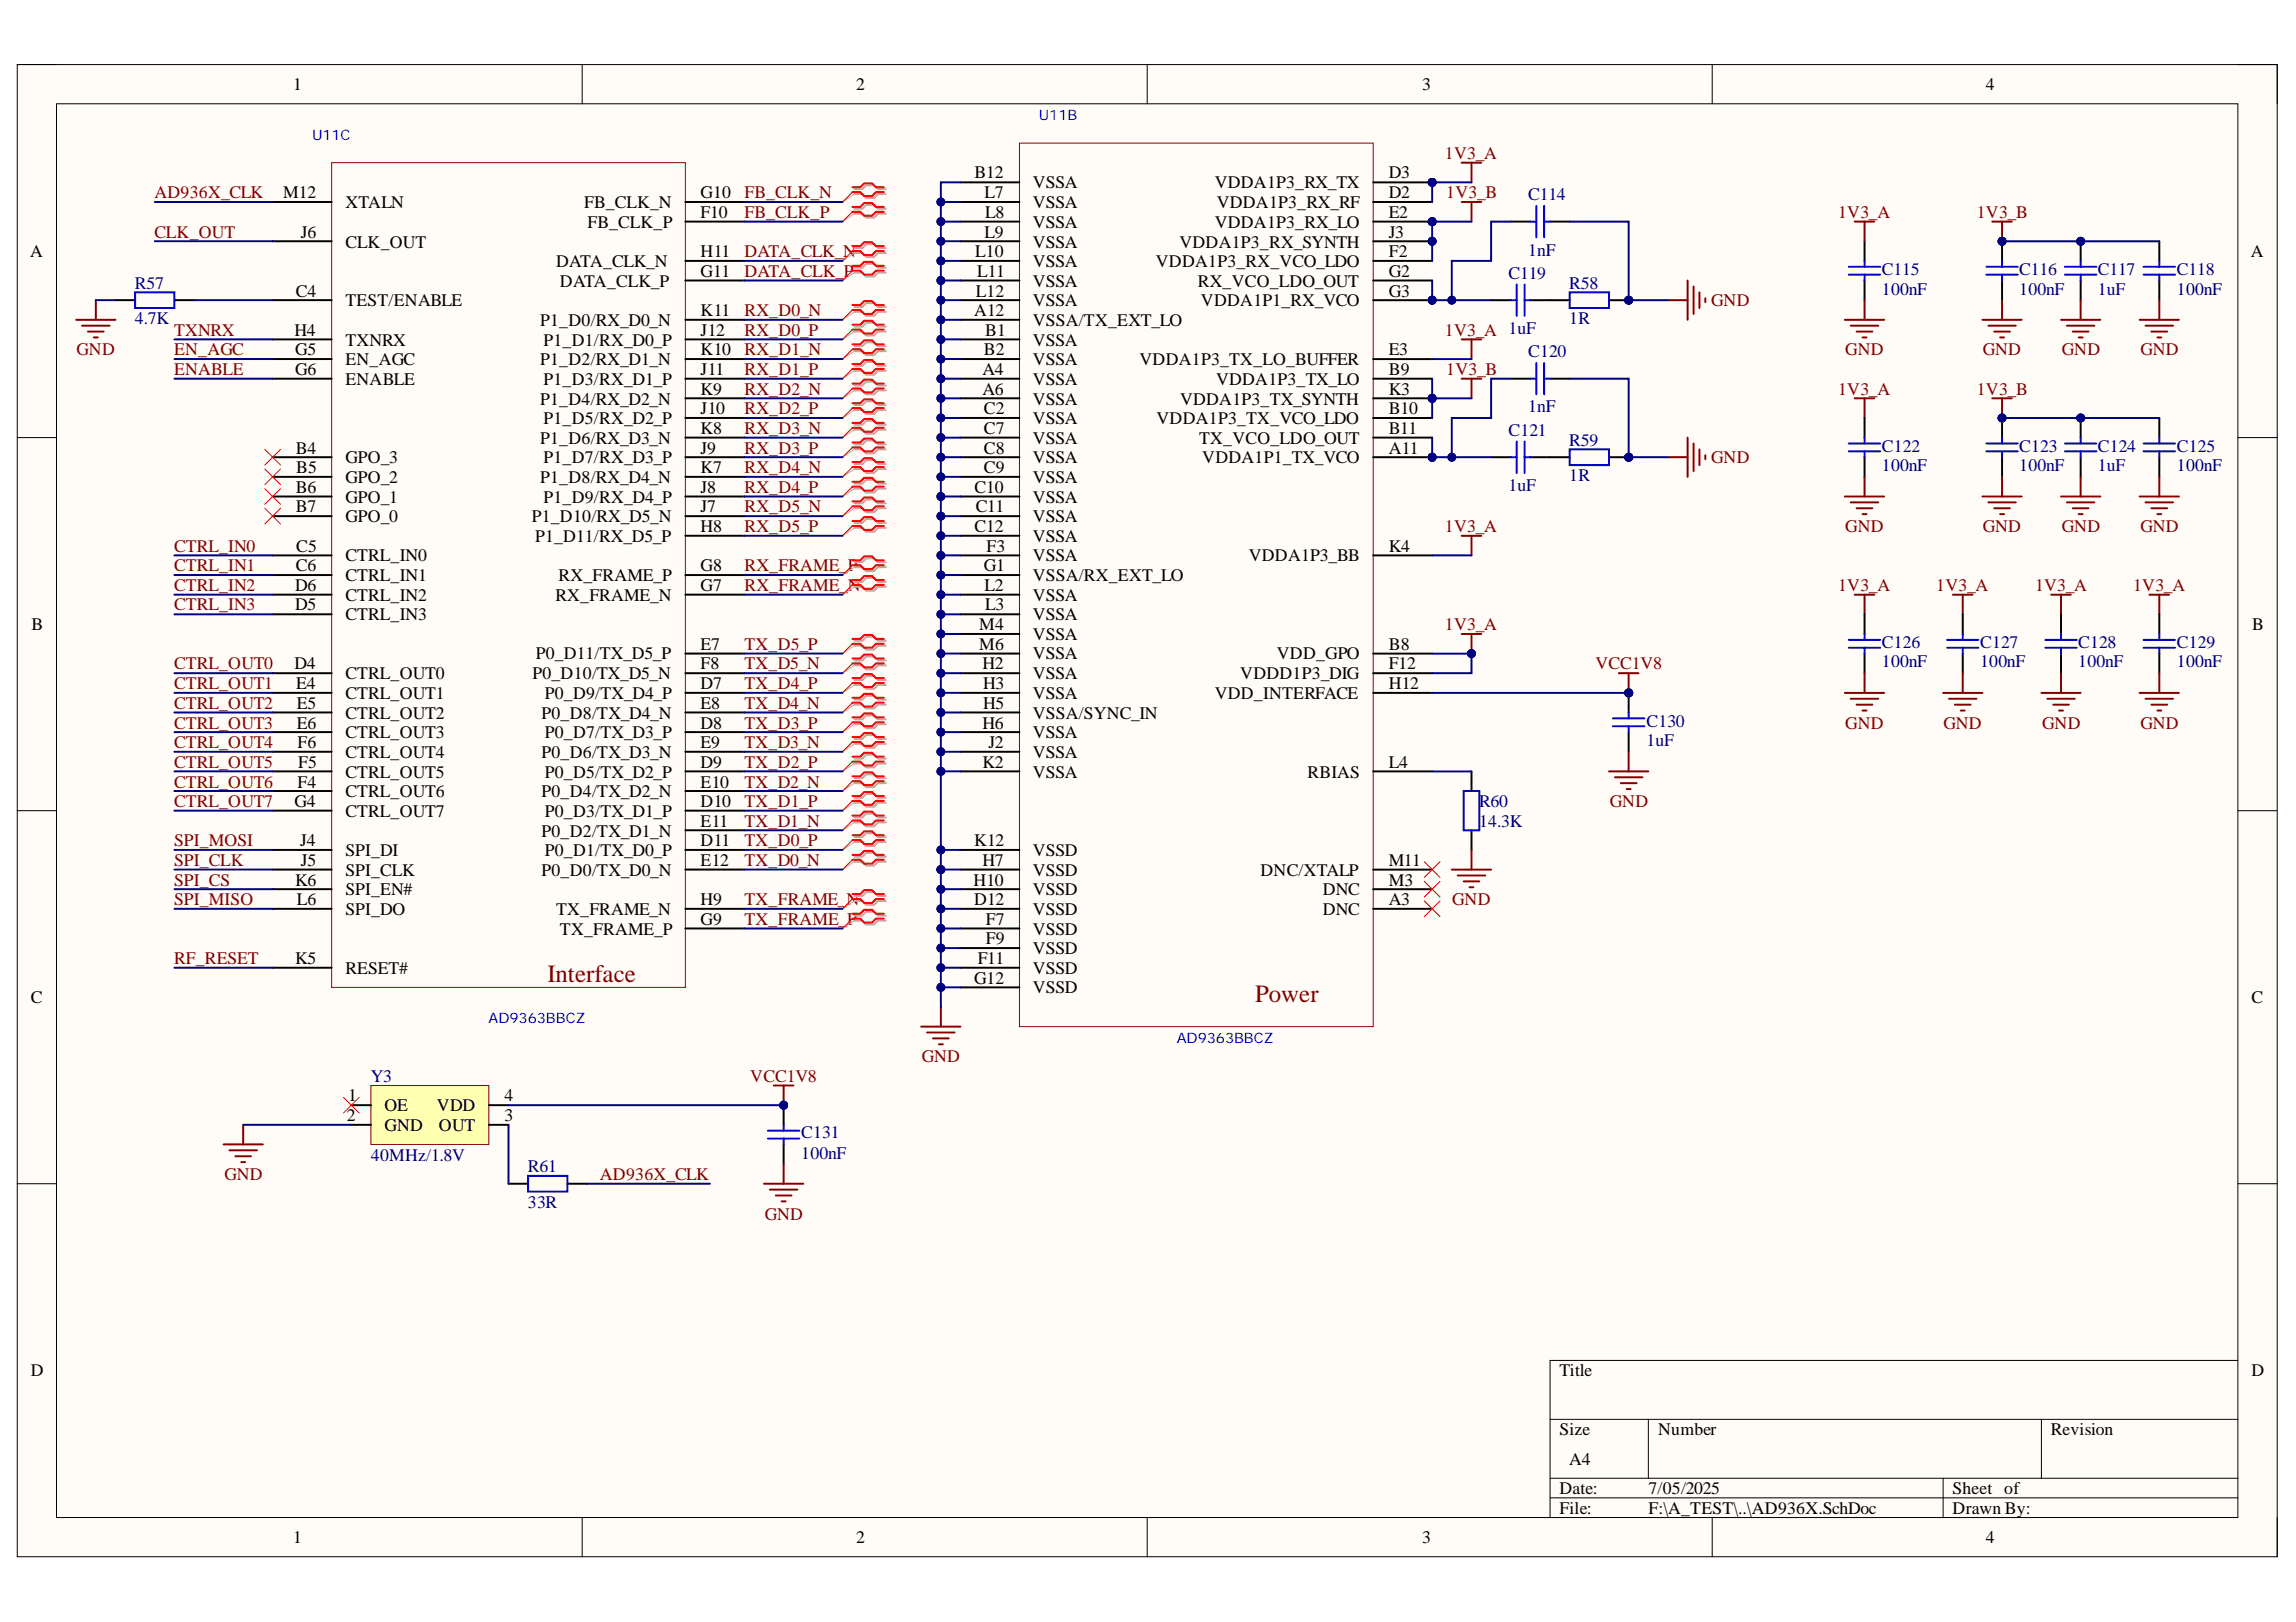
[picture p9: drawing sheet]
<svg xmlns="http://www.w3.org/2000/svg" width="297mm" height="210mm" viewBox="0 0 297 210" stroke-linecap="round" stroke-linejoin="round" font-family="sans-serif">
<defs><g id="words">
<g font-size="3.2" fill="#800000">
<text x="70.8" y="127.1">Interface</text>
<text x="162.4" y="129.7">Power</text>
</g>
<g font-size="2.3">
<text x="37.9" y="11.7">1</text>
<text x="110.8" y="11.7">2</text>
<text x="184" y="11.7">3</text>
<text x="256.9" y="11.7">4</text>
<text x="126.1" y="23.1">B12</text>
<text x="179.7" y="23.1">D3</text>
<text x="36.6" y="25.6">M12</text>
<text x="44.7" y="26.9">XTALN</text>
<text x="75.6" y="26.9">FB_CLK_N</text>
<text x="76" y="29.5">FB_CLK_P</text>
<text x="90.6" y="28.2">F10</text>
<text x="90.6" y="25.6">G10</text>
<text x="127.4" y="25.6">L7</text>
<text x="127.4" y="28.2">L8</text>
<text x="133.6" y="24.4">VSSA</text>
<text x="133.6" y="26.9">VSSA</text>
<text x="133.6" y="29.5">VSSA</text>
<text x="157.2" y="24.4">VDDA1P3_RX_TX</text>
<text x="157.2" y="29.5">VDDA1P3_RX_LO</text>
<text x="157.4" y="26.9">VDDA1P3_RX_RF</text>
<text x="179.7" y="25.6">D2</text>
<text x="179.7" y="28.2">E2</text>
<text x="3.9" y="33.3">A</text>
<text x="38.9" y="30.8">J6</text>
<text x="44.7" y="32">CLK_OUT</text>
<text x="71.9" y="34.6">DATA_CLK_N</text>
<text x="90.6" y="35.9">G11</text>
<text x="90.6" y="33.3">H11</text>
<text x="126.2" y="33.3">L10</text>
<text x="126.4" y="35.9">L11</text>
<text x="127.4" y="30.8">L9</text>
<text x="133.6" y="32">VSSA</text>
<text x="133.6" y="34.6">VSSA</text>
<text x="149.5" y="34.6">VDDA1P3_RX_VCO_LDO</text>
<text x="152.6" y="32">VDDA1P3_RX_SYNTH</text>
<text x="179.7" y="33.3">F2</text>
<text x="179.7" y="35.9">G2</text>
<text x="179.7" y="30.8">J3</text>
<text x="291.2" y="33.3">A</text>
<text x="38.3" y="38.4">C4</text>
<text x="44.7" y="39.7">TEST/ENABLE</text>
<text x="72.4" y="37.1">DATA_CLK_P</text>
<text x="90.6" y="40.9">K11</text>
<text x="126" y="40.9">A12</text>
<text x="126.3" y="38.4">L12</text>
<text x="133.6" y="37.1">VSSA</text>
<text x="133.6" y="39.7">VSSA</text>
<text x="155" y="37.1">RX_VCO_LDO_OUT</text>
<text x="155.4" y="39.7">VDDA1P1_RX_VCO</text>
<text x="179.7" y="38.4">G3</text>
<text x="38.1" y="43.5">H4</text>
<text x="38.2" y="46">G5</text>
<text x="44.7" y="47.3">EN_AGC</text>
<text x="44.7" y="44.7">TXNRX</text>
<text x="69.9" y="47.3">P1_D2/RX_D1_N</text>
<text x="69.9" y="42.2">P1_D0/RX_D0_N</text>
<text x="70.3" y="44.7">P1_D1/RX_D0_P</text>
<text x="90.6" y="43.5">J12</text>
<text x="90.6" y="46">K10</text>
<text x="127.3" y="46">B2</text>
<text x="127.4" y="43.5">B1</text>
<text x="133.6" y="42.2">VSSA/TX_EXT_LO</text>
<text x="133.6" y="44.7">VSSA</text>
<text x="133.6" y="47.3">VSSA</text>
<text x="147.4" y="47.3">VDDA1P3_TX_LO_BUFFER</text>
<text x="179.7" y="46">E3</text>
<text x="38.2" y="48.5">G6</text>
<text x="44.7" y="49.8">ENABLE</text>
<text x="69.9" y="52.3">P1_D4/RX_D2_N</text>
<text x="70.3" y="49.8">P1_D3/RX_D1_P</text>
<text x="90.6" y="53.6">J10</text>
<text x="90.6" y="48.5">J11</text>
<text x="90.6" y="51.1">K9</text>
<text x="127.1" y="48.5">A4</text>
<text x="127.1" y="51.1">A6</text>
<text x="127.3" y="53.6">C2</text>
<text x="133.6" y="49.8">VSSA</text>
<text x="133.6" y="52.3">VSSA</text>
<text x="152.7" y="52.3">VDDA1P3_TX_SYNTH</text>
<text x="157.3" y="49.8">VDDA1P3_TX_LO</text>
<text x="179.7" y="48.5">B9</text>
<text x="179.7" y="53.6">B10</text>
<text x="179.7" y="51.1">K3</text>
<text x="38.3" y="58.7">B4</text>
<text x="44.7" y="60">GPO_3</text>
<text x="69.9" y="57.4">P1_D6/RX_D3_N</text>
<text x="70.3" y="60">P1_D7/RX_D3_P</text>
<text x="70.3" y="54.9">P1_D5/RX_D2_P</text>
<text x="90.6" y="58.7">J9</text>
<text x="90.6" y="56.2">K8</text>
<text x="127.3" y="56.2">C7</text>
<text x="127.3" y="58.7">C8</text>
<text x="133.6" y="54.9">VSSA</text>
<text x="133.6" y="57.4">VSSA</text>
<text x="133.6" y="60">VSSA</text>
<text x="149.6" y="54.9">VDDA1P3_TX_VCO_LDO</text>
<text x="155.1" y="57.4">TX_VCO_LDO_OUT</text>
<text x="155.5" y="60">VDDA1P1_TX_VCO</text>
<text x="179.7" y="58.7">A11</text>
<text x="179.7" y="56.2">B11</text>
<text x="38.3" y="63.8">B6</text>
<text x="38.3" y="61.2">B5</text>
<text x="44.7" y="62.5">GPO_2</text>
<text x="44.7" y="65">GPO_1</text>
<text x="69.9" y="62.5">P1_D8/RX_D4_N</text>
<text x="70.3" y="65">P1_D9/RX_D4_P</text>
<text x="90.6" y="63.8">J8</text>
<text x="90.6" y="61.2">K7</text>
<text x="126.1" y="63.8">C10</text>
<text x="127.3" y="61.2">C9</text>
<text x="133.6" y="62.5">VSSA</text>
<text x="133.6" y="65">VSSA</text>
<text x="38.3" y="66.3">B7</text>
<text x="38.3" y="71.4">C5</text>
<text x="44.7" y="67.6">GPO_0</text>
<text x="68.8" y="67.6">P1_D10/RX_D5_N</text>
<text x="69.2" y="70.1">P1_D11/RX_D5_P</text>
<text x="90.6" y="68.8">H8</text>
<text x="90.6" y="66.3">J7</text>
<text x="126.1" y="68.8">C12</text>
<text x="126.3" y="66.3">C11</text>
<text x="127.6" y="71.4">F3</text>
<text x="133.6" y="67.6">VSSA</text>
<text x="133.6" y="70.1">VSSA</text>
<text x="179.7" y="71.4">K4</text>
<text x="38.2" y="76.5">D6</text>
<text x="38.3" y="73.9">C6</text>
<text x="44.7" y="72.6">CTRL_IN0</text>
<text x="44.7" y="75.2">CTRL_IN1</text>
<text x="44.7" y="77.7">CTRL_IN2</text>
<text x="71.8" y="77.7">RX_FRAME_N</text>
<text x="72.3" y="75.2">RX_FRAME_P</text>
<text x="90.6" y="76.5">G7</text>
<text x="90.6" y="73.9">G8</text>
<text x="127.3" y="73.9">G1</text>
<text x="127.4" y="76.5">L2</text>
<text x="133.6" y="72.6">VSSA</text>
<text x="133.6" y="75.2">VSSA/RX_EXT_LO</text>
<text x="133.6" y="77.7">VSSA</text>
<text x="161.6" y="72.6">VDDA1P3_BB</text>
<text x="4.1" y="81.5">B</text>
<text x="38.2" y="79">D5</text>
<text x="44.7" y="80.3">CTRL_IN3</text>
<text x="126.7" y="81.5">M4</text>
<text x="127.4" y="79">L3</text>
<text x="133.6" y="80.3">VSSA</text>
<text x="133.6" y="82.8">VSSA</text>
<text x="291.4" y="81.5">B</text>
<text x="38.1" y="86.6">D4</text>
<text x="38.3" y="89.2">E4</text>
<text x="44.7" y="87.9">CTRL_OUT0</text>
<text x="68.9" y="87.9">P0_D10/TX_D5_N</text>
<text x="69.3" y="85.3">P0_D11/TX_D5_P</text>
<text x="90.6" y="89.2">D7</text>
<text x="90.6" y="84.1">E7</text>
<text x="90.6" y="86.6">F8</text>
<text x="126.7" y="84.1">M6</text>
<text x="127.1" y="86.6">H2</text>
<text x="127.2" y="89.2">H3</text>
<text x="133.6" y="87.9">VSSA</text>
<text x="133.6" y="85.3">VSSA</text>
<text x="160.5" y="87.9">VDDD1P3_DIG</text>
<text x="165.2" y="85.3">VDD_GPO</text>
<text x="179.7" y="84.1">B8</text>
<text x="179.7" y="86.6">F12</text>
<text x="179.7" y="89.2">H12</text>
<text x="38.4" y="91.8">E5</text>
<text x="38.4" y="94.3">E6</text>
<text x="44.7" y="90.5">CTRL_OUT1</text>
<text x="44.7" y="93">CTRL_OUT2</text>
<text x="44.7" y="95.6">CTRL_OUT3</text>
<text x="70.1" y="93">P0_D8/TX_D4_N</text>
<text x="70.5" y="90.5">P0_D9/TX_D4_P</text>
<text x="70.5" y="95.6">P0_D7/TX_D3_P</text>
<text x="90.6" y="94.3">D8</text>
<text x="90.6" y="91.8">E8</text>
<text x="127.1" y="94.3">H6</text>
<text x="127.2" y="91.8">H5</text>
<text x="133.6" y="90.5">VSSA</text>
<text x="133.6" y="93">VSSA/SYNC_IN</text>
<text x="133.6" y="95.6">VSSA</text>
<text x="157.2" y="90.5">VDD_INTERFACE</text>
<text x="38.5" y="101.9">F4</text>
<text x="38.5" y="96.8">F6</text>
<text x="38.6" y="99.4">F5</text>
<text x="44.7" y="100.6">CTRL_OUT5</text>
<text x="44.7" y="98.1">CTRL_OUT4</text>
<text x="70.1" y="98.1">P0_D6/TX_D3_N</text>
<text x="70.5" y="100.6">P0_D5/TX_D2_P</text>
<text x="90.6" y="99.4">D9</text>
<text x="90.6" y="96.8">E9</text>
<text x="90.6" y="101.9">E10</text>
<text x="127.1" y="99.4">K2</text>
<text x="127.9" y="96.8">J2</text>
<text x="133.6" y="98.1">VSSA</text>
<text x="133.6" y="100.6">VSSA</text>
<text x="169.2" y="100.6">RBIAS</text>
<text x="179.7" y="99.4">L4</text>
<text x="38.1" y="104.4">G4</text>
<text x="44.7" y="103.2">CTRL_OUT6</text>
<text x="44.7" y="105.7">CTRL_OUT7</text>
<text x="70.1" y="103.2">P0_D4/TX_D2_N</text>
<text x="70.5" y="105.7">P0_D3/TX_D1_P</text>
<text x="90.6" y="104.4">D10</text>
<text x="90.6" y="107">E11</text>
<text x="38.8" y="109.5">J4</text>
<text x="38.9" y="112.1">J5</text>
<text x="44.7" y="110.8">SPI_DI</text>
<text x="44.7" y="113.3">SPI_CLK</text>
<text x="70.1" y="108.3">P0_D2/TX_D1_N</text>
<text x="70.1" y="113.3">P0_D0/TX_D0_N</text>
<text x="70.5" y="110.8">P0_D1/TX_D0_P</text>
<text x="90.6" y="109.5">D11</text>
<text x="90.6" y="112.1">E12</text>
<text x="126" y="109.5">K12</text>
<text x="127.1" y="112.1">H7</text>
<text x="133.6" y="113.3">VSSD</text>
<text x="133.6" y="110.8">VSSD</text>
<text x="163.1" y="113.3">DNC/XTALP</text>
<text x="179.7" y="112.1">M11</text>
<text x="38.2" y="114.6">K6</text>
<text x="38.4" y="117.1">L6</text>
<text x="44.7" y="115.9">SPI_EN#</text>
<text x="44.7" y="118.4">SPI_DO</text>
<text x="71.9" y="118.4">TX_FRAME_N</text>
<text x="90.6" y="119.7">G9</text>
<text x="90.6" y="117.1">H9</text>
<text x="125.9" y="114.6">H10</text>
<text x="126" y="117.1">D12</text>
<text x="127.5" y="119.7">F7</text>
<text x="133.6" y="118.4">VSSD</text>
<text x="133.6" y="115.9">VSSD</text>
<text x="171.1" y="118.4">DNC</text>
<text x="171.1" y="115.9">DNC</text>
<text x="179.7" y="117.1">A3</text>
<text x="179.7" y="114.6">M3</text>
<text x="38.2" y="124.7">K5</text>
<text x="72.4" y="120.9">TX_FRAME_P</text>
<text x="126.5" y="124.7">F11</text>
<text x="127.5" y="122.2">F9</text>
<text x="133.6" y="120.9">VSSD</text>
<text x="133.6" y="123.5">VSSD</text>
<text x="4" y="129.8">C</text>
<text x="44.7" y="126">RESET#</text>
<text x="126" y="127.3">G12</text>
<text x="133.6" y="126">VSSD</text>
<text x="133.6" y="128.6">VSSD</text>
<text x="291.3" y="129.8">C</text>
<text x="45" y="142.5">1</text>
<text x="49.8" y="143.8">OE</text>
<text x="56.5" y="143.8">VDD</text>
<text x="65.2" y="142.5">4</text>
<text x="44.9" y="145">2</text>
<text x="49.8" y="146.3">GND</text>
<text x="56.8" y="146.3">OUT</text>
<text x="65.2" y="145">3</text>
<text x="4" y="178.1">D</text>
<text x="201.8" y="178.1">Title</text>
<text x="291.3" y="178.1">D</text>
<text x="201.8" y="185.7">Size</text>
<text x="214.5" y="185.7">Number</text>
<text x="265.3" y="185.7">Revision</text>
<text x="203" y="189.5">A4</text>
<text x="201.8" y="193.3">Date:</text>
<text x="201.8" y="195.9">File:</text>
<text x="213.3" y="193.3">7/05/2025</text>
<text x="213.3" y="195.9">F:\A_TEST\..\AD936X.SchDoc</text>
<text x="252.6" y="193.3">Sheet of</text>
<text x="252.6" y="195.9">Drawn By:</text>
<text x="37.9" y="199.7">1</text>
<text x="110.8" y="199.7">2</text>
<text x="184" y="199.7">3</text>
<text x="256.9" y="199.7">4</text>
</g>
<g font-size="2.3" fill="#800000">
<text x="186.9" y="20.5">1V3_A</text>
<text x="20" y="25.6">AD936X_CLK</text>
<text x="96.3" y="25.6">FB_CLK_N</text>
<text x="96.3" y="28.2">FB_CLK_P</text>
<text x="187.1" y="25.6">1V3_B</text>
<text x="237.8" y="28.2">1V3_A</text>
<text x="255.7" y="28.2">1V3_B</text>
<text x="20" y="30.8">CLK_OUT</text>
<text x="96.3" y="33.3">DATA_CLK_N</text>
<text x="96.3" y="35.9">DATA_CLK_P</text>
<text x="96.3" y="40.9">RX_D0_N</text>
<text x="221.4" y="39.7">GND</text>
<text x="9.9" y="46">GND</text>
<text x="22.5" y="43.5">TXNRX</text>
<text x="22.5" y="46">EN_AGC</text>
<text x="96.3" y="43.5">RX_D0_P</text>
<text x="96.3" y="46">RX_D1_N</text>
<text x="186.9" y="43.5">1V3_A 1uF</text>
<text x="238.7" y="46">GND</text>
<text x="256.5" y="46">GND</text>
<text x="266.7" y="46">GND</text>
<text x="276.9" y="46">GND</text>
<text x="22.5" y="48.5">ENABLE</text>
<text x="96.3" y="48.5">RX_D1_P</text>
<text x="96.3" y="51.1">RX_D2_N</text>
<text x="96.3" y="53.6">RX_D2_P</text>
<text x="187.1" y="48.5">1V3_B</text>
<text x="237.8" y="51.1">1V3_A</text>
<text x="255.7" y="51.1">1V3_B</text>
<text x="96.3" y="56.2">RX_D3_N</text>
<text x="96.3" y="58.7">RX_D3_P</text>
<text x="221.4" y="60">GND</text>
<text x="96.3" y="61.2">RX_D4_N</text>
<text x="96.3" y="63.8">RX_D4_P</text>
<text x="22.5" y="71.4">CTRL_IN0</text>
<text x="96.3" y="66.3">RX_D5_N</text>
<text x="96.3" y="68.8">RX_D5_P</text>
<text x="186.9" y="68.8">1V3_A</text>
<text x="238.7" y="68.8">GND</text>
<text x="256.5" y="68.8">GND</text>
<text x="266.7" y="68.8">GND</text>
<text x="276.9" y="68.8">GND</text>
<text x="22.5" y="73.9">CTRL_IN1</text>
<text x="22.5" y="76.5">CTRL_IN2</text>
<text x="96.3" y="73.9">RX_FRAME_P</text>
<text x="96.3" y="76.5">RX_FRAME_N</text>
<text x="237.8" y="76.5">1V3_A</text>
<text x="250.5" y="76.5">1V3_A</text>
<text x="263.3" y="76.5">1V3_A</text>
<text x="276" y="76.5">1V3_A</text>
<text x="22.5" y="79">CTRL_IN3</text>
<text x="186.9" y="81.5">1V3_A</text>
<text x="22.5" y="86.6">CTRL_OUT0</text>
<text x="22.5" y="89.2">CTRL_OUT1</text>
<text x="96.3" y="84.1">TX_D5_P</text>
<text x="96.3" y="86.6">TX_D5_N</text>
<text x="96.3" y="89.2">TX_D4_P</text>
<text x="206.4" y="86.6">VCC1V8</text>
<text x="22.5" y="91.8">CTRL_OUT2</text>
<text x="22.5" y="94.3">CTRL_OUT3</text>
<text x="96.3" y="91.8">TX_D4_N</text>
<text x="96.3" y="94.3">TX_D3_P</text>
<text x="238.7" y="94.3">GND</text>
<text x="251.4" y="94.3">GND</text>
<text x="264.2" y="94.3">GND</text>
<text x="276.9" y="94.3">GND</text>
<text x="22.5" y="96.8">CTRL_OUT4</text>
<text x="22.5" y="99.4">CTRL_OUT5</text>
<text x="22.5" y="101.9">CTRL_OUT6</text>
<text x="96.3" y="96.8">TX_D3_N</text>
<text x="96.3" y="99.4">TX_D2_P</text>
<text x="96.3" y="101.9">TX_D2_N</text>
<text x="22.5" y="104.4">CTRL_OUT7</text>
<text x="96.3" y="104.4">TX_D1_P</text>
<text x="96.3" y="107">TX_D1_N</text>
<text x="208.3" y="104.4">GND</text>
<text x="22.5" y="109.5">SPI_MOSI</text>
<text x="22.5" y="112.1">SPI_CLK</text>
<text x="96.3" y="109.5">TX_D0_P</text>
<text x="96.3" y="112.1">TX_D0_N</text>
<text x="22.5" y="114.6">SPI_CS</text>
<text x="22.5" y="117.1">SPI_MISO</text>
<text x="96.3" y="117.1">TX_FRAME_N</text>
<text x="96.3" y="119.7">TX_FRAME_P</text>
<text x="187.9" y="117.1">GND</text>
<text x="22.5" y="124.7">RF_RESET</text>
<text x="119.2" y="137.4">GND</text>
<text x="97.1" y="140">VCC1V8</text>
<text x="29" y="152.7">GND</text>
<text x="77.6" y="152.7">AD936X_CLK</text>
<text x="98.9" y="157.8">GND</text>
</g>
<g font-size="2.3" fill="#000080">
<text x="197.7" y="25.9">C114</text>
<text x="197.7" y="33.1">1nF</text>
<text x="243.5" y="35.6">C115</text>
<text x="261.2" y="35.6">C116</text>
<text x="271.4" y="35.6">C117</text>
<text x="281.6" y="35.6">C118</text>
<text x="17.4" y="41.9">4.7K</text>
<text x="17.4" y="37.4">R57</text>
<text x="195.2" y="36.1">C119</text>
<text x="203" y="41.9">1R</text>
<text x="203" y="37.4">R58</text>
<text x="243.5" y="38.1">100nF</text>
<text x="261.2" y="38.1">100nF</text>
<text x="271.4" y="38.1">1uF</text>
<text x="281.6" y="38.1">100nF</text>
<text x="197.7" y="46.3">C120</text>
<text x="197.7" y="53.4">1nF</text>
<text x="195.2" y="56.4">C121</text>
<text x="203" y="57.7">R59</text>
<text x="243.5" y="58.4">C122</text>
<text x="261.2" y="58.4">C123</text>
<text x="271.4" y="58.4">C124</text>
<text x="281.6" y="58.4">C125</text>
<text x="195.2" y="63.5">1uF</text>
<text x="203" y="62.2">1R</text>
<text x="243.5" y="61">100nF</text>
<text x="261.2" y="61">100nF</text>
<text x="271.4" y="61">1uF</text>
<text x="281.6" y="61">100nF</text>
<text x="243.5" y="83.8">C126</text>
<text x="256.2" y="83.8">C127</text>
<text x="268.9" y="83.8">C128</text>
<text x="281.6" y="83.8">C129</text>
<text x="243.5" y="86.3">100nF</text>
<text x="256.2" y="86.3">100nF</text>
<text x="268.9" y="86.3">100nF</text>
<text x="281.6" y="86.3">100nF</text>
<text x="213" y="94">C130</text>
<text x="213" y="96.6">1uF</text>
<text x="191.3" y="107">14.3K</text>
<text x="191.3" y="104.4">R60</text>
<text x="48" y="140">Y3</text>
<text x="103.7" y="150">100nF</text>
<text x="103.7" y="147.3">C131</text>
<text x="48" y="150.2">40MHz/1.8V</text>
<text x="68.3" y="151.7">R61</text>
<text x="68.3" y="156.3">33R</text>
</g>
<g font-size="1.9" fill="#00f">
<text x="134.4" y="15.6">U11B</text>
<text x="40.4" y="18.2">U11C</text>
<text x="63.2" y="132.4">AD9363BBCZ</text>
<text x="152.2" y="135">AD9363BBCZ</text>
</g>
</g></defs>
<path d="M2.2 8.4h292.4v193.1h-292.4z" fill-rule="evenodd" fill="#fffcf8"/>
<path d="M2.2 8.4h292.4v193.1h-292.4z" fill="none" stroke="#000" stroke-width=".13"/>
<path d="M7.3 13.4h282.2v183h-282.2z" fill-rule="evenodd" fill="#fffcf8"/>
<g fill="none" stroke="#000" stroke-width=".13">
<path d="M2.2 8.4h5.1M7.3 13.4h282.2v183h-282.2zM75.3 8.4v5M148.4 8.4v5M221.5 8.4v5M289.5 8.4h5.1v5M2.2 56.6h5.1M289.5 56.6h5.1M2.2 104.9h5.1M289.5 104.9h5.1M2.2 153.2h5.1M289.5 153.2h5.1"/>
<path d="M289.5 176.1h-89v20.3M75.3 196.4v5.1M148.4 196.4v5.1M200.5 183.7h89M200.5 191.3h89M200.5 193.8h89M213.3 183.7v7.6M221.5 196.4v5.1M251.4 191.3v5.1M264.1 183.7v7.6M294.6 196.4v5.1"/>
</g>
<path d="M42.9 21.1h45.8v106.7h-45.8z" fill="none" stroke="#800000" stroke-width=".13"/>
<g fill="none" stroke="#000" stroke-width=".25">
<path d="M14.9 38.8h2.6M22.6 38.8h2.5M35.3 38.8h7.6M35.3 26.1h7.6M35.3 31.2h7.6M88.7 28.7h7.6M88.7 26.1h7.6M88.7 36.3h7.6M88.7 33.8h7.6M35.3 59.2h7.6M35.3 46.5h7.6M35.3 49h7.6"/>
<path d="M35.3 43.9h7.6M88.7 59.2h7.6M88.7 46.5h7.6M88.7 49h7.6M88.7 43.9h7.6M88.7 54.1h7.6M88.7 56.6h7.6M88.7 51.5h7.6M88.7 41.4h7.6M35.3 61.7h7.6M35.3 64.3h7.6M35.3 66.8h7.6"/>
<path d="M35.3 71.9h7.6M35.3 74.4h7.6M35.3 79.5h7.6M35.3 77h7.6M88.7 61.7h7.6M88.7 64.3h7.6M88.7 66.8h7.6M88.7 74.4h7.6M88.7 77h7.6M88.7 69.3h7.6M35.3 87.1h7.6M35.3 89.7h7.6"/>
<path d="M35.3 94.7h7.6M35.3 99.8h7.6M35.3 92.2h7.6M35.3 97.3h7.6M88.7 87.1h7.6M88.7 89.7h7.6M88.7 94.7h7.6M88.7 99.8h7.6M88.7 92.2h7.6M88.7 84.6h7.6M88.7 97.3h7.6M35.3 104.9h7.6"/>
<path d="M35.3 110h7.6M35.3 102.4h7.6M35.3 112.5h7.6M35.3 117.6h7.6M35.3 115.1h7.6M88.7 104.9h7.6M88.7 110h7.6M88.7 102.4h7.6M88.7 107.4h7.6M88.7 112.5h7.6M88.7 117.6h7.6M35.3 125.2h7.6"/>
<path d="M88.7 120.2h7.6"/>
</g>
<path d="M17.5 37.8h5.1v2.1h-5.1z" fill="none" stroke="#00f" stroke-width=".25"/>
<path d="M12.4 38.8v2.6M9.9 41.4h5M10.6 42.1h3.6M11.4 42.9h2M12.1 43.7h.6" fill="none" stroke="#800000" stroke-width=".25"/>
<path d="M48 140.5h15.2v7.6h-15.2z" fill-rule="evenodd" fill="#ffffb0"/>
<path d="M48 140.5h15.2v7.6h-15.2z" fill="none" stroke="#800000" stroke-width=".13"/>
<path d="M45.4 143h2.6M45.4 145.6h2.6M63.2 143h2.6M63.2 145.6h2.6" fill="none" stroke="#000" stroke-width=".25"/>
<path d="M28.9 148.1h5.1M29.7 148.9h3.5M30.4 149.6h2.1M31.2 150.4h.5M31.5 145.6v2.5M100.1 140.5h2.6M101.4 140.5v2.5" fill="none" stroke="#800000" stroke-width=".25"/>
<circle cx="101.4" cy="143" r=".51" fill="#000080"/>
<circle cx="101.4" cy="143" r=".51" fill="none" stroke="#000080" stroke-width=".13"/>
<circle cx="101.4" cy="143" r=".51" fill="#000080"/>
<circle cx="101.4" cy="143" r=".51" fill="none" stroke="#000080" stroke-width=".13"/>
<path d="M101.4 143v2.6M101.4 148.1v2.5" fill="none" stroke="#000" stroke-width=".25"/>
<circle cx="101.4" cy="143" r=".51" fill="#000080"/>
<circle cx="101.4" cy="143" r=".51" fill="none" stroke="#000080" stroke-width=".13"/>
<path d="M68.3 152.2h5.1v2h-5.1zM99.3 146.3h4.1M99.3 147.3h4.1M101.4 145.6v.7M101.4 147.3v.8" fill="none" stroke="#00f" stroke-width=".25"/>
<path d="M98.8 153.2h5.1M99.6 153.9h3.6M100.4 154.7h2M101.1 155.5h.5M101.4 150.6v2.6" fill="none" stroke="#800000" stroke-width=".25"/>
<path d="M65.8 153.2h2.5M73.4 153.2h2.6" fill="none" stroke="#000" stroke-width=".25"/>
<g fill="none" stroke="#d0a19e" stroke-width=".25">
<path d="M110.5 24.5h1l.6-.5h1l.5 .5h1M110.5 25.1h1l.6 .5h1l.5-.5h1M110.5 27h1l.6-.5h1l.5 .5h1M110.5 27.7h1l.6 .5h1l.5-.5h1M110.5 32.1h1l.6-.5h1l.5 .5h1M110.5 32.7h1l.6 .6h1l.5-.6h1M110.5 34.7h1l.6-.6h1l.5 .6h1M110.5 35.3h1l.6 .5h1l.5-.5h1M110.5 39.7h1l.6-.5h1l.5 .5h1M110.5 40.4h1l.6 .5h1l.5-.5h1M110.5 42.3h1l.6-.5h1l.5 .5h1M110.5 42.9h1l.6 .5h1l.5-.5h1"/>
<path d="M110.5 44.8h1l.6-.5h1l.5 .5h1M110.5 45.5h1l.6 .5h1l.5-.5h1M110.5 47.4h1l.6-.6h1l.5 .6h1M110.5 48h1l.6 .5h1l.5-.5h1M110.5 49.9h1l.6-.5h1l.5 .5h1M110.5 50.5h1l.6 .5h1l.5-.5h1M110.5 52.4h1l.6-.5h1l.5 .5h1M110.5 53.1h1l.6 .5h1l.5-.5h1M110.5 55h1l.6-.5h1l.5 .5h1M110.5 55.6h1l.6 .5h1l.5-.5h1M110.5 57.5h1l.6-.5h1l.5 .5h1M110.5 58.2h1l.6 .5h1l.5-.5h1"/>
<path d="M110.5 60.1h1l.6-.5h1l.5 .5h1M110.5 60.7h1l.6 .5h1l.5-.5h1M110.5 62.6h1l.6-.5h1l.5 .5h1M110.5 63.2h1l.6 .5h1l.5-.5h1M110.5 65.1h1l.6-.5h1l.5 .5h1M110.5 65.8h1l.6 .5h1l.5-.5h1M110.5 67.7h1l.6-.5h1l.5 .5h1M110.5 68.3h1l.6 .5h1l.5-.5h1M110.5 72.8h1l.6-.5h1l.5 .5h1M110.5 73.4h1l.6 .5h1l.5-.5h1M110.5 75.3h1l.6-.5h1l.5 .5h1M110.5 75.9h1l.6 .5h1l.5-.5h1"/>
<path d="M110.5 82.9h1l.6-.5h1l.5 .5h1M110.5 83.6h1l.6 .5h1l.5-.5h1M110.5 85.5h1l.6-.5h1l.5 .5h1M110.5 86.1h1l.6 .5h1l.5-.5h1M110.5 88h1l.6-.5h1l.5 .5h1M110.5 88.6h1l.6 .6h1l.5-.6h1M110.5 90.6h1l.6-.6h1l.5 .6h1M110.5 91.2h1l.6 .5h1l.5-.5h1M110.5 93.1h1l.6-.5h1l.5 .5h1M110.5 93.7h1l.6 .5h1l.5-.5h1M110.5 95.6h1l.6-.5h1l.5 .5h1M110.5 96.3h1l.6 .5h1l.5-.5h1"/>
<path d="M110.5 98.2h1l.6-.5h1l.5 .5h1M110.5 98.8h1l.6 .5h1l.5-.5h1M110.5 100.7h1l.6-.5h1l.5 .5h1M110.5 101.4h1l.6 .5h1l.5-.5h1M110.5 103.3h1l.6-.6h1l.5 .6h1M110.5 103.9h1l.6 .5h1l.5-.5h1M110.5 105.8h1l.6-.5h1l.5 .5h1M110.5 106.4h1l.6 .5h1l.5-.5h1M110.5 108.3h1l.6-.5h1l.5 .5h1M110.5 109h1l.6 .5h1l.5-.5h1M110.5 110.9h1l.6-.5h1l.5 .5h1M110.5 111.5h1l.6 .5h1l.5-.5h1"/>
<path d="M110.5 116h1l.6-.5h1l.5 .5h1M110.5 116.6h1l.6 .5h1l.5-.5h1M110.5 118.5h1l.6-.5h1l.5 .5h1M110.5 119.1h1l.6 .5h1l.5-.5h1"/>
</g>
<g fill="none" stroke="#d0a19e" stroke-width=".13">
<path d="M110.5 25.1l-1.5 1M110.5 27.7l-1.5 1M110.5 32.7l-1.5 1.1M110.5 35.3l-1.5 1M110.5 40.4l-1.5 1M110.5 42.9l-1.5 1M110.5 45.5l-1.5 1M110.5 48l-1.5 1M110.5 50.5l-1.5 1M110.5 53.1l-1.5 1M110.5 55.6l-1.5 1M110.5 58.2l-1.5 1"/>
<path d="M110.5 60.7l-1.5 1M110.5 63.2l-1.5 1.1M110.5 65.8l-1.5 1M110.5 68.3l-1.5 1M110.5 73.4l-1.5 1M110.5 75.9l-1.5 1.1M110.5 83.6l-1.5 1M110.5 86.1l-1.5 1M110.5 88.6l-1.5 1.1M110.5 91.2l-1.5 1M110.5 93.7l-1.5 1M110.5 96.3l-1.5 1"/>
<path d="M110.5 98.8l-1.5 1M110.5 101.4l-1.5 1M110.5 103.9l-1.5 1M110.5 106.4l-1.5 1M110.5 109l-1.5 1M110.5 111.5l-1.5 1M110.5 116.6l-1.5 1M110.5 119.1l-1.5 1.1"/>
</g>
<g fill="none" stroke="#f00" stroke-width=".25">
<path d="M110.3 24.2h1l.5-.5h1l.5 .5h1M110.3 24.9h1l.5 .5h1l.5-.5h1M110.3 26.8h1l.5-.5h1l.5 .5h1M110.3 27.4h1l.5 .5h1l.5-.5h1M110.3 31.9h1l.5-.6h1l.5 .6h1M110.3 32.5h1l.5 .5h1l.5-.5h1M110.3 34.4h1l.5-.5h1l.5 .5h1M110.3 35h1l.5 .5h1l.5-.5h1M110.3 39.5h1l.5-.5h1l.5 .5h1M110.3 40.1h1l.5 .5h1l.5-.5h1M110.3 42h1l.5-.5h1l.5 .5h1M110.3 42.7h1l.5 .5h1l.5-.5h1"/>
<path d="M110.3 44.6h1l.5-.6h1l.5 .6h1M110.3 45.2h1l.5 .5h1l.5-.5h1M110.3 47.1h1l.5-.5h1l.5 .5h1M110.3 47.7h1l.5 .5h1l.5-.5h1M110.3 49.6h1l.5-.5h1l.5 .5h1M110.3 50.3h1l.5 .5h1l.5-.5h1M110.3 52.2h1l.5-.5h1l.5 .5h1M110.3 52.8h1l.5 .5h1l.5-.5h1M110.3 54.7h1l.5-.5h1l.5 .5h1M110.3 55.4h1l.5 .5h1l.5-.5h1M110.3 57.3h1l.5-.5h1l.5 .5h1M110.3 57.9h1l.5 .5h1l.5-.5h1"/>
<path d="M110.3 59.8h1l.5-.5h1l.5 .5h1M110.3 60.4h1l.5 .5h1l.5-.5h1M110.3 62.3h1l.5-.5h1l.5 .5h1M110.3 63h1l.5 .5h1l.5-.5h1M110.3 64.9h1l.5-.5h1l.5 .5h1M110.3 65.5h1l.5 .5h1l.5-.5h1M110.3 67.4h1l.5-.5h1l.5 .5h1M110.3 68.1h1l.5 .5h1l.5-.5h1M110.3 72.5h1l.5-.5h1l.5 .5h1M110.3 73.1h1l.5 .6h1l.5-.6h1M110.3 75.1h1l.5-.6h1l.5 .6h1M110.3 75.7h1l.5 .5h1l.5-.5h1"/>
<path d="M110.3 82.7h1l.5-.5h1l.5 .5h1M110.3 83.3h1l.5 .5h1l.5-.5h1M110.3 85.2h1l.5-.5h1l.5 .5h1M110.3 85.9h1l.5 .5h1l.5-.5h1M110.3 87.8h1l.5-.6h1l.5 .6h1M110.3 88.4h1l.5 .5h1l.5-.5h1M110.3 90.3h1l.5-.5h1l.5 .5h1M110.3 90.9h1l.5 .5h1l.5-.5h1M110.3 92.8h1l.5-.5h1l.5 .5h1M110.3 93.5h1l.5 .5h1l.5-.5h1M110.3 95.4h1l.5-.5h1l.5 .5h1M110.3 96h1l.5 .5h1l.5-.5h1"/>
<path d="M110.3 97.9h1l.5-.5h1l.5 .5h1M110.3 98.6h1l.5 .5h1l.5-.5h1M110.3 100.5h1l.5-.6h1l.5 .6h1M110.3 101.1h1l.5 .5h1l.5-.5h1M110.3 103h1l.5-.5h1l.5 .5h1M110.3 103.6h1l.5 .5h1l.5-.5h1M110.3 105.5h1l.5-.5h1l.5 .5h1M110.3 106.2h1l.5 .5h1l.5-.5h1M110.3 108.1h1l.5-.5h1l.5 .5h1M110.3 108.7h1l.5 .5h1l.5-.5h1M110.3 110.6h1l.5-.5h1l.5 .5h1M110.3 111.3h1l.5 .5h1l.5-.5h1"/>
<path d="M110.3 115.7h1l.5-.5h1l.5 .5h1M110.3 116.3h1l.5 .5h1l.5-.5h1M110.3 118.2h1l.5-.5h1l.5 .5h1M110.3 118.9h1l.5 .5h1l.5-.5h1"/>
</g>
<g fill="none" stroke="#f00" stroke-width=".13">
<path d="M110.3 24.9l-1.3 1.2M110.3 27.4l-1.3 1.3M110.3 32.5l-1.3 1.3M110.3 35l-1.3 1.3M34.3 58.2l2 2M36.3 58.2l-2 2M110.3 40.1l-1.3 1.3M110.3 42.7l-1.3 1.2M110.3 45.2l-1.3 1.3M110.3 47.7l-1.3 1.3M110.3 50.3l-1.3 1.2M110.3 52.8l-1.3 1.3"/>
<path d="M110.3 55.4l-1.3 1.2M110.3 57.9l-1.3 1.3M34.3 60.7l2 2M34.3 63.2l2 2.1M34.3 65.8l2 2M36.3 60.7l-2 2M36.3 63.2l-2 2.1M36.3 65.8l-2 2M110.3 60.4l-1.3 1.3M110.3 63l-1.3 1.3M110.3 65.5l-1.3 1.3M110.3 68.1l-1.3 1.2"/>
<path d="M110.3 73.1l-1.3 1.3M110.3 75.7l-1.3 1.3M110.3 83.3l-1.3 1.3M110.3 85.9l-1.3 1.2M110.3 88.4l-1.3 1.3M110.3 90.9l-1.3 1.3M110.3 93.5l-1.3 1.2M110.3 96l-1.3 1.3M110.3 98.6l-1.3 1.2M110.3 101.1l-1.3 1.3M110.3 103.6l-1.3 1.3M110.3 106.2l-1.3 1.2"/>
<path d="M110.3 108.7l-1.3 1.3M110.3 111.3l-1.3 1.2M110.3 116.3l-1.3 1.3M110.3 118.9l-1.3 1.3M44.4 142l2.1 2M46.5 142l-2.1 2"/>
</g>
<circle cx="185.3" cy="59.2" r=".51" fill="#000080"/>
<circle cx="185.3" cy="59.2" r=".51" fill="none" stroke="#000080" stroke-width=".13"/>
<circle cx="185.3" cy="23.6" r=".51" fill="#000080"/>
<circle cx="185.3" cy="23.6" r=".51" fill="none" stroke="#000080" stroke-width=".13"/>
<circle cx="185.3" cy="28.7" r=".51" fill="#000080"/>
<circle cx="185.3" cy="28.7" r=".51" fill="none" stroke="#000080" stroke-width=".13"/>
<circle cx="185.3" cy="38.8" r=".51" fill="#000080"/>
<circle cx="185.3" cy="38.8" r=".51" fill="none" stroke="#000080" stroke-width=".13"/>
<circle cx="185.3" cy="31.2" r=".51" fill="#000080"/>
<circle cx="185.3" cy="31.2" r=".51" fill="none" stroke="#000080" stroke-width=".13"/>
<circle cx="185.3" cy="51.6" r=".51" fill="#000080"/>
<circle cx="185.3" cy="51.6" r=".51" fill="none" stroke="#000080" stroke-width=".13"/>
<path d="M131.9 18.5h45.8v114.4h-45.8z" fill="none" stroke="#800000" stroke-width=".13"/>
<path d="M124.3 49h7.6M124.3 51.5h7.6M177.7 59.2h7.6M177.7 117.6h7.6" fill="none" stroke="#000" stroke-width=".25"/>
<circle cx="185.3" cy="59.2" r=".51" fill="#000080"/>
<circle cx="185.3" cy="59.2" r=".51" fill="none" stroke="#000080" stroke-width=".13"/>
<g fill="none" stroke="#000" stroke-width=".25">
<path d="M124.3 23.6h7.6M177.7 23.6h7.6M177.7 26.1h7.6M124.3 41.4h7.6M124.3 43.9h7.6M124.3 46.5h7.6M124.3 54.1h7.6M124.3 56.6h7.6M124.3 59.2h7.6M177.7 49h7.6M177.7 54.1h7.6M177.7 56.6h7.6"/>
<path d="M124.3 61.7h7.6M124.3 64.3h7.6M124.3 66.8h7.6M124.3 69.3h7.6M177.7 84.6h7.6"/>
</g>
<circle cx="185.3" cy="23.6" r=".51" fill="#000080"/>
<circle cx="185.3" cy="23.6" r=".51" fill="none" stroke="#000080" stroke-width=".13"/>
<path d="M177.7 28.7h7.6M124.3 117.6h7.6" fill="none" stroke="#000" stroke-width=".25"/>
<circle cx="185.3" cy="28.7" r=".51" fill="#000080"/>
<circle cx="185.3" cy="28.7" r=".51" fill="none" stroke="#000080" stroke-width=".13"/>
<path d="M177.7 33.8h7.6M177.7 36.3h7.6M177.7 38.8h7.6M177.7 46.5h7.6M124.3 71.9h7.6M124.3 74.4h7.6M177.7 87.1h7.6M124.3 120.2h7.6M124.3 122.7h7.6M124.3 125.2h7.6" fill="none" stroke="#000" stroke-width=".25"/>
<circle cx="185.3" cy="38.8" r=".51" fill="#000080"/>
<circle cx="185.3" cy="38.8" r=".51" fill="none" stroke="#000080" stroke-width=".13"/>
<path d="M177.7 31.2h7.6M124.3 87.1h7.6M124.3 89.7h7.6M124.3 92.2h7.6M124.3 94.7h7.6M124.3 97.3h7.6M177.7 89.7h7.6M124.3 112.5h7.6M124.3 115.1h7.6M124.3 127.8h7.6" fill="none" stroke="#000" stroke-width=".25"/>
<circle cx="185.3" cy="31.2" r=".51" fill="#000080"/>
<circle cx="185.3" cy="31.2" r=".51" fill="none" stroke="#000080" stroke-width=".13"/>
<path d="M177.7 51.5h7.6M124.3 99.8h7.6" fill="none" stroke="#000" stroke-width=".25"/>
<circle cx="185.3" cy="51.6" r=".51" fill="#000080"/>
<circle cx="185.3" cy="51.6" r=".51" fill="none" stroke="#000080" stroke-width=".13"/>
<g fill="none" stroke="#000" stroke-width=".25">
<path d="M124.3 26.1h7.6M124.3 28.7h7.6M124.3 31.2h7.6M124.3 33.8h7.6M124.3 36.3h7.6M124.3 38.8h7.6M192.9 38.8h2.5M198 38.8h2.5M124.3 77h7.6M124.3 79.5h7.6M177.7 71.9h7.6M124.3 82h7.6"/>
<path d="M124.3 84.6h7.6M177.7 99.8h7.6M124.3 110h7.6M177.7 115.1h7.6M177.7 112.5h7.6"/>
</g>
<path d="M189.1 21.1h2.5M189.1 26.1h2.5M190.4 21.1v2.5M190.4 26.1v2.6M119.2 132.9h5.1M119.9 133.6h3.6M120.7 134.4h2M121.5 135.1h.5M121.7 130.3v2.6" fill="none" stroke="#800000" stroke-width=".25"/>
<path d="M195.4 38.8h.8M196.2 36.8v4.1M197.2 36.8v4.1M197.2 38.8h.8" fill="none" stroke="#00f" stroke-width=".25"/>
<circle cx="210.7" cy="38.8" r=".51" fill="#000080"/>
<circle cx="210.7" cy="38.8" r=".51" fill="none" stroke="#000080" stroke-width=".13"/>
<path d="M208.2 38.8h2.5" fill="none" stroke="#000" stroke-width=".25"/>
<circle cx="210.7" cy="38.8" r=".51" fill="#000080"/>
<circle cx="210.7" cy="38.8" r=".51" fill="none" stroke="#000080" stroke-width=".13"/>
<path d="M195.4 28.7h2.6M200.5 38.8h2.6M200.5 28.7h2.6M192.9 59.2h2.5M198 59.2h2.5" fill="none" stroke="#000" stroke-width=".25"/>
<path d="M198 28.7h.8M198.8 26.6v4.1M199.8 26.6v4.1M199.8 28.7h.7M203.1 37.8h5.1v2.1h-5.1zM195.4 59.2h.8M196.2 57.1v4.1M197.2 57.1v4.1M197.2 59.2h.8" fill="none" stroke="#00f" stroke-width=".25"/>
<path d="M215.8 38.8h2.5M218.3 36.3v5.1M219.1 37.1v3.5M219.9 37.8v2.1M220.6 38.6v.5M189.1 43.9h2.5M189.1 49h2.5M190.4 43.9v2.6M190.4 49v2.5" fill="none" stroke="#800000" stroke-width=".25"/>
<circle cx="210.7" cy="59.2" r=".51" fill="#000080"/>
<circle cx="210.7" cy="59.2" r=".51" fill="none" stroke="#000080" stroke-width=".13"/>
<path d="M208.2 59.2h2.5" fill="none" stroke="#000" stroke-width=".25"/>
<circle cx="210.7" cy="59.2" r=".51" fill="#000080"/>
<circle cx="210.7" cy="59.2" r=".51" fill="none" stroke="#000080" stroke-width=".13"/>
<path d="M195.4 49h2.6M200.5 59.2h2.6M200.5 49h2.6" fill="none" stroke="#000" stroke-width=".25"/>
<path d="M198 49h.8M198.8 47v4M199.8 47v4M199.8 49h.7M203.1 58.2h5.1v2h-5.1z" fill="none" stroke="#00f" stroke-width=".25"/>
<path d="M215.8 59.2h2.5M218.3 56.6v5.1M219.1 57.4v3.6M219.9 58.2v2M220.6 58.9v.5M189.1 69.3h2.5M190.4 69.3v2.6" fill="none" stroke="#800000" stroke-width=".25"/>
<circle cx="210.7" cy="89.7" r=".51" fill="#000080"/>
<circle cx="210.7" cy="89.7" r=".51" fill="none" stroke="#000080" stroke-width=".13"/>
<path d="M210.7 89.7v2.5M210.7 94.7v2.6" fill="none" stroke="#000" stroke-width=".25"/>
<circle cx="210.7" cy="89.7" r=".51" fill="#000080"/>
<circle cx="210.7" cy="89.7" r=".51" fill="none" stroke="#000080" stroke-width=".13"/>
<path d="M208.7 93h4M208.7 94h4M210.7 92.2v.8M210.7 94v.7M189.4 102.4h2v5.1h-2z" fill="none" stroke="#00f" stroke-width=".25"/>
<path d="M189.1 82h2.5M190.4 82v2.6M208.2 99.8h5.1M210.7 97.3v2.5M187.8 112.5h5.1M188.6 113.3h3.5M189.4 114.1h2M190.1 114.8h.5M190.4 110v2.5M208.9 100.6h3.6M209.7 101.4h2M210.4 102.1h.6" fill="none" stroke="#800000" stroke-width=".25"/>
<path d="M190.4 99.8v2.6M190.4 107.5v2.5" fill="none" stroke="#000" stroke-width=".25"/>
<path d="M184.3 111.5l2 2.1M184.3 114.1l2 2M184.3 116.6l2 2M186.3 111.5l-2 2.1M186.3 114.1l-2 2M186.3 116.6l-2 2" fill="none" stroke="#f00" stroke-width=".13"/>
<circle cx="190.4" cy="84.6" r=".51" fill="#000080"/>
<circle cx="190.4" cy="84.6" r=".51" fill="none" stroke="#000080" stroke-width=".13"/>
<path d="M241.2 31.2v2.6M241.2 36.3v2.5" fill="none" stroke="#000" stroke-width=".25"/>
<path d="M239.2 34.5h4.1M239.2 35.5h4.1M241.2 33.8v.7M241.2 35.5v.8" fill="none" stroke="#00f" stroke-width=".25"/>
<path d="M239.9 28.7h2.6M241.2 28.7v2.5M241.2 38.8v2.6M257.7 28.7h2.6M259 28.7v2.5M238.7 41.4h5.1M239.4 42.1h3.6M240.2 42.9h2M241 43.7h.5" fill="none" stroke="#800000" stroke-width=".25"/>
<circle cx="259" cy="31.2" r=".51" fill="#000080"/>
<circle cx="259" cy="31.2" r=".51" fill="none" stroke="#000080" stroke-width=".13"/>
<circle cx="259" cy="31.2" r=".51" fill="#000080"/>
<circle cx="259" cy="31.2" r=".51" fill="none" stroke="#000080" stroke-width=".13"/>
<path d="M259 31.2v2.6M259 36.3v2.5" fill="none" stroke="#000" stroke-width=".25"/>
<circle cx="259" cy="31.2" r=".51" fill="#000080"/>
<circle cx="259" cy="31.2" r=".51" fill="none" stroke="#000080" stroke-width=".13"/>
<path d="M257 34.5h4M257 35.5h4M259 33.8v.7M259 35.5v.8" fill="none" stroke="#00f" stroke-width=".25"/>
<circle cx="269.2" cy="31.2" r=".51" fill="#000080"/>
<circle cx="269.2" cy="31.2" r=".51" fill="none" stroke="#000080" stroke-width=".13"/>
<path d="M269.2 31.2v2.6M269.2 36.3v2.5" fill="none" stroke="#000" stroke-width=".25"/>
<circle cx="269.2" cy="31.2" r=".51" fill="#000080"/>
<circle cx="269.2" cy="31.2" r=".51" fill="none" stroke="#000080" stroke-width=".13"/>
<path d="M267.1 34.5h4.1M267.1 35.5h4.1M269.2 33.8v.7M269.2 35.5v.8M277.3 34.5h4.1M277.3 35.5h4.1M279.4 33.8v.7M279.4 35.5v.8M239.2 57.4h4.1M239.2 58.4h4.1M241.2 56.6v.8M241.2 58.4v.8" fill="none" stroke="#00f" stroke-width=".25"/>
<path d="M279.4 31.2v2.6M279.4 36.3v2.5M241.2 54.1v2.5M241.2 59.2v2.5" fill="none" stroke="#000" stroke-width=".25"/>
<g fill="none" stroke="#800000" stroke-width=".25">
<path d="M259 38.8v2.6M269.2 38.8v2.6M279.4 38.8v2.6M239.9 51.5h2.6M241.2 51.5v2.6M256.5 41.4h5.1M257.2 42.1h3.6M257.7 51.5h2.6M258 42.9h2M258.8 43.7h.5M259 51.5v2.6M266.6 41.4h5.1"/>
<path d="M267.4 42.1h3.6M268.2 42.9h2M268.9 43.7h.5M276.8 41.4h5.1M277.6 42.1h3.5M278.3 42.9h2.1M279.1 43.7h.5M238.7 64.3h5.1M239.4 65h3.6M240.2 65.8h2M241 66.5h.5M241.2 61.7v2.6"/>
</g>
<circle cx="259" cy="54.1" r=".51" fill="#000080"/>
<circle cx="259" cy="54.1" r=".51" fill="none" stroke="#000080" stroke-width=".13"/>
<circle cx="259" cy="54.1" r=".51" fill="#000080"/>
<circle cx="259" cy="54.1" r=".51" fill="none" stroke="#000080" stroke-width=".13"/>
<path d="M259 54.1v2.5M259 59.2v2.5" fill="none" stroke="#000" stroke-width=".25"/>
<circle cx="259" cy="54.1" r=".51" fill="#000080"/>
<circle cx="259" cy="54.1" r=".51" fill="none" stroke="#000080" stroke-width=".13"/>
<path d="M257 57.4h4M257 58.4h4M259 56.6v.8M259 58.4v.8" fill="none" stroke="#00f" stroke-width=".25"/>
<circle cx="269.2" cy="54.1" r=".51" fill="#000080"/>
<circle cx="269.2" cy="54.1" r=".51" fill="none" stroke="#000080" stroke-width=".13"/>
<path d="M269.2 54.1v2.5M269.2 59.2v2.5" fill="none" stroke="#000" stroke-width=".25"/>
<circle cx="269.2" cy="54.1" r=".51" fill="#000080"/>
<circle cx="269.2" cy="54.1" r=".51" fill="none" stroke="#000080" stroke-width=".13"/>
<g fill="none" stroke="#00f" stroke-width=".25">
<path d="M267.1 57.4h4.1M267.1 58.4h4.1M269.2 56.6v.8M269.2 58.4v.8M277.3 57.4h4.1M277.3 58.4h4.1M279.4 56.6v.8M279.4 58.4v.8M239.2 82.8h4.1M239.2 83.8h4.1M241.2 82v.8M241.2 83.8v.8"/>
<path d="M251.9 82.8h4.1M251.9 83.8h4.1M253.9 82v.8M253.9 83.8v.8M264.6 82.8h4.1M264.6 83.8h4.1M266.6 82v.8M266.6 83.8v.8M277.3 82.8h4.1M277.3 83.8h4.1M279.4 82v.8M279.4 83.8v.8"/>
</g>
<path d="M279.4 54.1v2.5M279.4 59.2v2.5M241.2 79.5v2.5M253.9 79.5v2.5M266.6 79.5v2.5M279.4 79.5v2.5M241.2 84.6v2.5M253.9 84.6v2.5M266.6 84.6v2.5M279.4 84.6v2.5" fill="none" stroke="#000" stroke-width=".25"/>
<g fill="none" stroke="#800000" stroke-width=".25">
<path d="M239.9 77h2.6M241.2 77v2.5M252.7 77h2.5M253.9 77v2.5M256.5 64.3h5.1M257.2 65h3.6M258 65.8h2M258.8 66.5h.5M259 61.7v2.6M265.4 77h2.5M266.6 64.3h5.1M266.6 77v2.5"/>
<path d="M267.4 65h3.6M268.2 65.8h2M268.9 66.5h.5M269.2 61.7v2.6M276.8 64.3h5.1M277.6 65h3.5M278.1 77h2.5M278.3 65.8h2.1M279.1 66.5h.5M279.4 61.7v2.6M279.4 77v2.5M238.7 89.7h5.1"/>
<path d="M239.4 90.4h3.6M240.2 91.2h2M241 92h.5M241.2 87.1v2.6M251.4 89.7h5.1M252.1 90.4h3.6M252.9 91.2h2M253.7 92h.5M253.9 87.1v2.6M264.1 89.7h5.1M264.9 90.4h3.5M265.6 91.2h2.1"/>
<path d="M266.4 92h.5M266.6 87.1v2.6M276.8 89.7h5.1M277.6 90.4h3.5M278.3 91.2h2.1M279.1 92h.5M279.4 87.1v2.6"/>
</g>
<g fill="none" stroke="#000080" stroke-width=".25">
<path d="M20 26.1h15.3M20 31.2h15.3M96.3 26.1h12.7M96.3 28.7h12.7M96.3 33.8h12.7M96.3 36.3h12.7M22.6 43.9h12.7M22.6 46.5h12.7M22.6 49h12.7M96.3 43.9h12.7M96.3 46.5h12.7M96.3 49h12.7"/>
<path d="M96.3 41.4h12.7M96.3 51.5h12.7M96.3 54.1h12.7M96.3 56.6h12.7M96.3 59.2h12.7M22.6 71.9h12.7M22.6 74.4h12.7M22.6 77h12.7M22.6 79.5h12.7M96.3 74.4h12.7M96.3 77h12.7M96.3 61.7h12.7"/>
<path d="M96.3 64.3h12.7M96.3 66.8h12.7M96.3 69.3h12.7M96.3 84.6h12.7M96.3 87.1h12.7M96.3 89.7h12.7M96.3 92.2h12.7M96.3 94.7h12.7M96.3 97.3h12.7M96.3 99.8h12.7M22.6 110h12.7M22.6 112.5h12.7"/>
<path d="M22.6 115.1h12.7M22.6 117.6h12.7M96.3 110h12.7M96.3 112.5h12.7M96.3 117.6h12.7M96.3 102.4h12.7M96.3 104.9h12.7M96.3 107.4h12.7M22.6 125.2h12.7M96.3 120.2h12.7M65.8 145.6v7.6M65.8 143h35.6"/>
</g>
<circle cx="101.4" cy="143" r=".51" fill="#000080"/>
<circle cx="101.4" cy="143" r=".51" fill="none" stroke="#000080" stroke-width=".13"/>
<g fill="none" stroke="#000080" stroke-width=".25">
<path d="M12.4 38.8h2.5M25.1 38.8h10.2M185.3 23.6v2.5M22.6 87.1h12.7M22.6 89.7h12.7M22.6 92.2h12.7M22.6 94.7h12.7M22.6 97.3h12.7M22.6 99.8h12.7M22.6 102.4h12.7M22.6 104.9h12.7M31.5 145.6h13.9"/>
<path d="M76 153.2h15.8"/>
</g>
<circle cx="185.3" cy="23.6" r=".51" fill="#000080"/>
<circle cx="185.3" cy="23.6" r=".51" fill="none" stroke="#000080" stroke-width=".13"/>
<path d="M185.3 23.6h5.1" fill="none" stroke="#000080" stroke-width=".25"/>
<circle cx="185.3" cy="23.6" r=".51" fill="#000080"/>
<circle cx="185.3" cy="23.6" r=".51" fill="none" stroke="#000080" stroke-width=".13"/>
<path d="M185.3 28.7v5.1" fill="none" stroke="#000080" stroke-width=".25"/>
<circle cx="185.3" cy="31.2" r=".51" fill="#000080"/>
<circle cx="185.3" cy="31.2" r=".51" fill="none" stroke="#000080" stroke-width=".13"/>
<circle cx="185.3" cy="28.7" r=".51" fill="#000080"/>
<circle cx="185.3" cy="28.7" r=".51" fill="none" stroke="#000080" stroke-width=".13"/>
<path d="M185.3 28.7h5.1" fill="none" stroke="#000080" stroke-width=".25"/>
<circle cx="185.3" cy="28.7" r=".51" fill="#000080"/>
<circle cx="185.3" cy="28.7" r=".51" fill="none" stroke="#000080" stroke-width=".13"/>
<path d="M185.3 36.3v2.5" fill="none" stroke="#000080" stroke-width=".25"/>
<circle cx="185.3" cy="38.8" r=".51" fill="#000080"/>
<circle cx="185.3" cy="38.8" r=".51" fill="none" stroke="#000080" stroke-width=".13"/>
<path d="M195.4 28.7h-2.5v5.1h-5.1v5" fill="none" stroke="#000080" stroke-width=".25"/>
<circle cx="187.8" cy="38.8" r=".51" fill="#000080"/>
<circle cx="187.8" cy="38.8" r=".51" fill="none" stroke="#000080" stroke-width=".13"/>
<path d="M203.1 28.7h7.6v10.1" fill="none" stroke="#000080" stroke-width=".25"/>
<circle cx="210.7" cy="38.8" r=".51" fill="#000080"/>
<circle cx="210.7" cy="38.8" r=".51" fill="none" stroke="#000080" stroke-width=".13"/>
<path d="M210.7 38.8h5.1" fill="none" stroke="#000080" stroke-width=".25"/>
<circle cx="210.7" cy="38.8" r=".51" fill="#000080"/>
<circle cx="210.7" cy="38.8" r=".51" fill="none" stroke="#000080" stroke-width=".13"/>
<path d="M185.3 46.5h5.1M185.3 51.5h5.1" fill="none" stroke="#000080" stroke-width=".25"/>
<circle cx="185.3" cy="51.6" r=".51" fill="#000080"/>
<circle cx="185.3" cy="51.6" r=".51" fill="none" stroke="#000080" stroke-width=".13"/>
<path d="M195.4 49h-2.5v5.1h-5.1v5.1" fill="none" stroke="#000080" stroke-width=".25"/>
<circle cx="187.8" cy="59.2" r=".51" fill="#000080"/>
<circle cx="187.8" cy="59.2" r=".51" fill="none" stroke="#000080" stroke-width=".13"/>
<path d="M203.1 49h7.6v10.2" fill="none" stroke="#000080" stroke-width=".25"/>
<circle cx="210.7" cy="59.2" r=".51" fill="#000080"/>
<circle cx="210.7" cy="59.2" r=".51" fill="none" stroke="#000080" stroke-width=".13"/>
<path d="M210.7 59.2h5.1" fill="none" stroke="#000080" stroke-width=".25"/>
<circle cx="210.7" cy="59.2" r=".51" fill="#000080"/>
<circle cx="210.7" cy="59.2" r=".51" fill="none" stroke="#000080" stroke-width=".13"/>
<path d="M185.3 56.6v2.6" fill="none" stroke="#000080" stroke-width=".25"/>
<circle cx="185.3" cy="59.2" r=".51" fill="#000080"/>
<circle cx="185.3" cy="59.2" r=".51" fill="none" stroke="#000080" stroke-width=".13"/>
<path d="M121.7 49h2.6M185.3 71.9h5.1M185.3 99.8h5.1" fill="none" stroke="#000080" stroke-width=".25"/>
<circle cx="121.7" cy="49" r=".51" fill="#000080"/>
<circle cx="121.7" cy="49" r=".51" fill="none" stroke="#000080" stroke-width=".13"/>
<path d="M121.7 51.5h2.6" fill="none" stroke="#000080" stroke-width=".25"/>
<circle cx="121.7" cy="51.5" r=".51" fill="#000080"/>
<circle cx="121.7" cy="51.5" r=".51" fill="none" stroke="#000080" stroke-width=".13"/>
<path d="M121.7 46.5h2.6" fill="none" stroke="#000080" stroke-width=".25"/>
<circle cx="121.7" cy="46.5" r=".51" fill="#000080"/>
<circle cx="121.7" cy="46.5" r=".51" fill="none" stroke="#000080" stroke-width=".13"/>
<path d="M121.7 54.1h2.6" fill="none" stroke="#000080" stroke-width=".25"/>
<circle cx="121.7" cy="54.1" r=".51" fill="#000080"/>
<circle cx="121.7" cy="54.1" r=".51" fill="none" stroke="#000080" stroke-width=".13"/>
<path d="M121.7 56.6h2.6" fill="none" stroke="#000080" stroke-width=".25"/>
<circle cx="121.7" cy="56.6" r=".51" fill="#000080"/>
<circle cx="121.7" cy="56.6" r=".51" fill="none" stroke="#000080" stroke-width=".13"/>
<path d="M121.7 59.2h2.6" fill="none" stroke="#000080" stroke-width=".25"/>
<circle cx="121.7" cy="59.2" r=".51" fill="#000080"/>
<circle cx="121.7" cy="59.2" r=".51" fill="none" stroke="#000080" stroke-width=".13"/>
<path d="M121.7 61.7h2.6" fill="none" stroke="#000080" stroke-width=".25"/>
<circle cx="121.7" cy="61.7" r=".51" fill="#000080"/>
<circle cx="121.7" cy="61.7" r=".51" fill="none" stroke="#000080" stroke-width=".13"/>
<path d="M121.7 64.3h2.6" fill="none" stroke="#000080" stroke-width=".25"/>
<circle cx="121.7" cy="64.3" r=".51" fill="#000080"/>
<circle cx="121.7" cy="64.3" r=".51" fill="none" stroke="#000080" stroke-width=".13"/>
<path d="M121.7 66.8h2.6" fill="none" stroke="#000080" stroke-width=".25"/>
<circle cx="121.7" cy="66.8" r=".51" fill="#000080"/>
<circle cx="121.7" cy="66.8" r=".51" fill="none" stroke="#000080" stroke-width=".13"/>
<path d="M121.7 69.3h2.6" fill="none" stroke="#000080" stroke-width=".25"/>
<circle cx="121.7" cy="69.3" r=".51" fill="#000080"/>
<circle cx="121.7" cy="69.3" r=".51" fill="none" stroke="#000080" stroke-width=".13"/>
<path d="M121.7 117.6h2.6" fill="none" stroke="#000080" stroke-width=".25"/>
<circle cx="121.7" cy="117.6" r=".51" fill="#000080"/>
<circle cx="121.7" cy="117.6" r=".51" fill="none" stroke="#000080" stroke-width=".13"/>
<path d="M121.7 120.2h2.6" fill="none" stroke="#000080" stroke-width=".25"/>
<circle cx="121.7" cy="120.2" r=".51" fill="#000080"/>
<circle cx="121.7" cy="120.2" r=".51" fill="none" stroke="#000080" stroke-width=".13"/>
<path d="M121.7 122.7h2.6" fill="none" stroke="#000080" stroke-width=".25"/>
<circle cx="121.7" cy="122.7" r=".51" fill="#000080"/>
<circle cx="121.7" cy="122.7" r=".51" fill="none" stroke="#000080" stroke-width=".13"/>
<path d="M121.7 125.2h2.6" fill="none" stroke="#000080" stroke-width=".25"/>
<circle cx="121.7" cy="125.2" r=".51" fill="#000080"/>
<circle cx="121.7" cy="125.2" r=".51" fill="none" stroke="#000080" stroke-width=".13"/>
<path d="M121.7 127.8h2.6" fill="none" stroke="#000080" stroke-width=".25"/>
<circle cx="121.7" cy="127.8" r=".51" fill="#000080"/>
<circle cx="121.7" cy="127.8" r=".51" fill="none" stroke="#000080" stroke-width=".13"/>
<path d="M121.7 87.1h2.6" fill="none" stroke="#000080" stroke-width=".25"/>
<circle cx="121.7" cy="87.1" r=".51" fill="#000080"/>
<circle cx="121.7" cy="87.1" r=".51" fill="none" stroke="#000080" stroke-width=".13"/>
<path d="M121.7 112.5h2.6" fill="none" stroke="#000080" stroke-width=".25"/>
<circle cx="121.7" cy="112.5" r=".51" fill="#000080"/>
<circle cx="121.7" cy="112.5" r=".51" fill="none" stroke="#000080" stroke-width=".13"/>
<path d="M121.7 115.1h2.6" fill="none" stroke="#000080" stroke-width=".25"/>
<circle cx="121.7" cy="115.1" r=".51" fill="#000080"/>
<circle cx="121.7" cy="115.1" r=".51" fill="none" stroke="#000080" stroke-width=".13"/>
<path d="M121.7 97.3h2.6" fill="none" stroke="#000080" stroke-width=".25"/>
<circle cx="121.7" cy="97.3" r=".51" fill="#000080"/>
<circle cx="121.7" cy="97.3" r=".51" fill="none" stroke="#000080" stroke-width=".13"/>
<path d="M121.7 79.5h2.6" fill="none" stroke="#000080" stroke-width=".25"/>
<circle cx="121.7" cy="79.5" r=".51" fill="#000080"/>
<circle cx="121.7" cy="79.5" r=".51" fill="none" stroke="#000080" stroke-width=".13"/>
<path d="M121.7 28.7h2.6" fill="none" stroke="#000080" stroke-width=".25"/>
<circle cx="121.7" cy="28.7" r=".51" fill="#000080"/>
<circle cx="121.7" cy="28.7" r=".51" fill="none" stroke="#000080" stroke-width=".13"/>
<path d="M121.7 31.2h2.6" fill="none" stroke="#000080" stroke-width=".25"/>
<circle cx="121.7" cy="31.2" r=".51" fill="#000080"/>
<circle cx="121.7" cy="31.2" r=".51" fill="none" stroke="#000080" stroke-width=".13"/>
<path d="M121.7 33.8h2.6" fill="none" stroke="#000080" stroke-width=".25"/>
<circle cx="121.7" cy="33.8" r=".51" fill="#000080"/>
<circle cx="121.7" cy="33.8" r=".51" fill="none" stroke="#000080" stroke-width=".13"/>
<path d="M121.7 36.3h2.6" fill="none" stroke="#000080" stroke-width=".25"/>
<circle cx="121.7" cy="36.3" r=".51" fill="#000080"/>
<circle cx="121.7" cy="36.3" r=".51" fill="none" stroke="#000080" stroke-width=".13"/>
<path d="M121.7 82h2.6" fill="none" stroke="#000080" stroke-width=".25"/>
<circle cx="121.7" cy="82" r=".51" fill="#000080"/>
<circle cx="121.7" cy="82" r=".51" fill="none" stroke="#000080" stroke-width=".13"/>
<path d="M121.7 84.6h2.6" fill="none" stroke="#000080" stroke-width=".25"/>
<circle cx="121.7" cy="84.6" r=".51" fill="#000080"/>
<circle cx="121.7" cy="84.6" r=".51" fill="none" stroke="#000080" stroke-width=".13"/>
<path d="M124.3 23.6h-2.6v2.5" fill="none" stroke="#000080" stroke-width=".25"/>
<circle cx="121.7" cy="26.1" r=".51" fill="#000080"/>
<circle cx="121.7" cy="26.1" r=".51" fill="none" stroke="#000080" stroke-width=".13"/>
<path d="M185.3 84.6h5.1" fill="none" stroke="#000080" stroke-width=".25"/>
<circle cx="190.4" cy="84.6" r=".51" fill="#000080"/>
<circle cx="190.4" cy="84.6" r=".51" fill="none" stroke="#000080" stroke-width=".13"/>
<path d="M185.3 89.7h25.4" fill="none" stroke="#000080" stroke-width=".25"/>
<circle cx="210.7" cy="89.7" r=".51" fill="#000080"/>
<circle cx="210.7" cy="89.7" r=".51" fill="none" stroke="#000080" stroke-width=".13"/>
<path d="M190.4 84.6v2.5h-5.1" fill="none" stroke="#000080" stroke-width=".25"/>
<circle cx="190.4" cy="84.6" r=".51" fill="#000080"/>
<circle cx="190.4" cy="84.6" r=".51" fill="none" stroke="#000080" stroke-width=".13"/>
<path d="M259 31.2h20.4" fill="none" stroke="#000080" stroke-width=".25"/>
<circle cx="269.2" cy="31.2" r=".51" fill="#000080"/>
<circle cx="269.2" cy="31.2" r=".51" fill="none" stroke="#000080" stroke-width=".13"/>
<circle cx="259" cy="31.2" r=".51" fill="#000080"/>
<circle cx="259" cy="31.2" r=".51" fill="none" stroke="#000080" stroke-width=".13"/>
<path d="M259 54.1h20.4" fill="none" stroke="#000080" stroke-width=".25"/>
<circle cx="269.2" cy="54.1" r=".51" fill="#000080"/>
<circle cx="269.2" cy="54.1" r=".51" fill="none" stroke="#000080" stroke-width=".13"/>
<circle cx="259" cy="54.1" r=".51" fill="#000080"/>
<circle cx="259" cy="54.1" r=".51" fill="none" stroke="#000080" stroke-width=".13"/>
<path d="M121.7 38.8v2.6h2.6" fill="none" stroke="#000080" stroke-width=".25"/>
<circle cx="121.7" cy="38.8" r=".51" fill="#000080"/>
<circle cx="121.7" cy="38.8" r=".51" fill="none" stroke="#000080" stroke-width=".13"/>
<circle cx="121.7" cy="41.4" r=".51" fill="#000080"/>
<circle cx="121.7" cy="41.4" r=".51" fill="none" stroke="#000080" stroke-width=".13"/>
<path d="M121.7 71.9v2.5h2.6" fill="none" stroke="#000080" stroke-width=".25"/>
<circle cx="121.7" cy="71.9" r=".51" fill="#000080"/>
<circle cx="121.7" cy="71.9" r=".51" fill="none" stroke="#000080" stroke-width=".13"/>
<circle cx="121.7" cy="74.4" r=".51" fill="#000080"/>
<circle cx="121.7" cy="74.4" r=".51" fill="none" stroke="#000080" stroke-width=".13"/>
<path d="M121.7 41.4v2.5" fill="none" stroke="#000080" stroke-width=".25"/>
<circle cx="121.7" cy="41.4" r=".51" fill="#000080"/>
<circle cx="121.7" cy="41.4" r=".51" fill="none" stroke="#000080" stroke-width=".13"/>
<circle cx="121.7" cy="43.9" r=".51" fill="#000080"/>
<circle cx="121.7" cy="43.9" r=".51" fill="none" stroke="#000080" stroke-width=".13"/>
<path d="M121.7 110h2.6" fill="none" stroke="#000080" stroke-width=".25"/>
<circle cx="121.7" cy="110" r=".51" fill="#000080"/>
<circle cx="121.7" cy="110" r=".51" fill="none" stroke="#000080" stroke-width=".13"/>
<path d="M121.7 99.8h2.6" fill="none" stroke="#000080" stroke-width=".25"/>
<circle cx="121.7" cy="99.8" r=".51" fill="#000080"/>
<circle cx="121.7" cy="99.8" r=".51" fill="none" stroke="#000080" stroke-width=".13"/>
<path d="M121.7 94.7h2.6" fill="none" stroke="#000080" stroke-width=".25"/>
<circle cx="121.7" cy="94.7" r=".51" fill="#000080"/>
<circle cx="121.7" cy="94.7" r=".51" fill="none" stroke="#000080" stroke-width=".13"/>
<path d="M121.7 92.2h2.6" fill="none" stroke="#000080" stroke-width=".25"/>
<circle cx="121.7" cy="92.2" r=".51" fill="#000080"/>
<circle cx="121.7" cy="92.2" r=".51" fill="none" stroke="#000080" stroke-width=".13"/>
<path d="M121.7 89.7h2.6" fill="none" stroke="#000080" stroke-width=".25"/>
<circle cx="121.7" cy="89.7" r=".51" fill="#000080"/>
<circle cx="121.7" cy="89.7" r=".51" fill="none" stroke="#000080" stroke-width=".13"/>
<path d="M121.7 77h2.6" fill="none" stroke="#000080" stroke-width=".25"/>
<circle cx="121.7" cy="77" r=".51" fill="#000080"/>
<circle cx="121.7" cy="77" r=".51" fill="none" stroke="#000080" stroke-width=".13"/>
<path d="M124.3 43.9h-2.6v28h2.6" fill="none" stroke="#000080" stroke-width=".25"/>
<circle cx="121.7" cy="43.9" r=".51" fill="#000080"/>
<circle cx="121.7" cy="43.9" r=".51" fill="none" stroke="#000080" stroke-width=".13"/>
<circle cx="121.7" cy="46.5" r=".51" fill="#000080"/>
<circle cx="121.7" cy="46.5" r=".51" fill="none" stroke="#000080" stroke-width=".13"/>
<circle cx="121.7" cy="49" r=".51" fill="#000080"/>
<circle cx="121.7" cy="49" r=".51" fill="none" stroke="#000080" stroke-width=".13"/>
<circle cx="121.7" cy="51.5" r=".51" fill="#000080"/>
<circle cx="121.7" cy="51.5" r=".51" fill="none" stroke="#000080" stroke-width=".13"/>
<circle cx="121.7" cy="54.1" r=".51" fill="#000080"/>
<circle cx="121.7" cy="54.1" r=".51" fill="none" stroke="#000080" stroke-width=".13"/>
<circle cx="121.7" cy="56.6" r=".51" fill="#000080"/>
<circle cx="121.7" cy="56.6" r=".51" fill="none" stroke="#000080" stroke-width=".13"/>
<circle cx="121.7" cy="59.2" r=".51" fill="#000080"/>
<circle cx="121.7" cy="59.2" r=".51" fill="none" stroke="#000080" stroke-width=".13"/>
<circle cx="121.7" cy="61.7" r=".51" fill="#000080"/>
<circle cx="121.7" cy="61.7" r=".51" fill="none" stroke="#000080" stroke-width=".13"/>
<circle cx="121.7" cy="64.3" r=".51" fill="#000080"/>
<circle cx="121.7" cy="64.3" r=".51" fill="none" stroke="#000080" stroke-width=".13"/>
<circle cx="121.7" cy="66.8" r=".51" fill="#000080"/>
<circle cx="121.7" cy="66.8" r=".51" fill="none" stroke="#000080" stroke-width=".13"/>
<circle cx="121.7" cy="69.3" r=".51" fill="#000080"/>
<circle cx="121.7" cy="69.3" r=".51" fill="none" stroke="#000080" stroke-width=".13"/>
<circle cx="121.7" cy="71.9" r=".51" fill="#000080"/>
<circle cx="121.7" cy="71.9" r=".51" fill="none" stroke="#000080" stroke-width=".13"/>
<path d="M124.3 26.1h-2.6v12.7h2.6" fill="none" stroke="#000080" stroke-width=".25"/>
<circle cx="121.7" cy="26.1" r=".51" fill="#000080"/>
<circle cx="121.7" cy="26.1" r=".51" fill="none" stroke="#000080" stroke-width=".13"/>
<circle cx="121.7" cy="28.7" r=".51" fill="#000080"/>
<circle cx="121.7" cy="28.7" r=".51" fill="none" stroke="#000080" stroke-width=".13"/>
<circle cx="121.7" cy="31.2" r=".51" fill="#000080"/>
<circle cx="121.7" cy="31.2" r=".51" fill="none" stroke="#000080" stroke-width=".13"/>
<circle cx="121.7" cy="33.8" r=".51" fill="#000080"/>
<circle cx="121.7" cy="33.8" r=".51" fill="none" stroke="#000080" stroke-width=".13"/>
<circle cx="121.7" cy="36.3" r=".51" fill="#000080"/>
<circle cx="121.7" cy="36.3" r=".51" fill="none" stroke="#000080" stroke-width=".13"/>
<circle cx="121.7" cy="38.8" r=".51" fill="#000080"/>
<circle cx="121.7" cy="38.8" r=".51" fill="none" stroke="#000080" stroke-width=".13"/>
<path d="M185.3 59.2h7.6" fill="none" stroke="#000080" stroke-width=".25"/>
<circle cx="185.3" cy="59.2" r=".51" fill="#000080"/>
<circle cx="185.3" cy="59.2" r=".51" fill="none" stroke="#000080" stroke-width=".13"/>
<circle cx="187.8" cy="59.2" r=".51" fill="#000080"/>
<circle cx="187.8" cy="59.2" r=".51" fill="none" stroke="#000080" stroke-width=".13"/>
<path d="M185.3 38.8h7.6" fill="none" stroke="#000080" stroke-width=".25"/>
<circle cx="185.3" cy="38.8" r=".51" fill="#000080"/>
<circle cx="185.3" cy="38.8" r=".51" fill="none" stroke="#000080" stroke-width=".13"/>
<circle cx="187.8" cy="38.8" r=".51" fill="#000080"/>
<circle cx="187.8" cy="38.8" r=".51" fill="none" stroke="#000080" stroke-width=".13"/>
<path d="M121.7 112.5v17.8" fill="none" stroke="#000080" stroke-width=".25"/>
<circle cx="121.7" cy="112.5" r=".51" fill="#000080"/>
<circle cx="121.7" cy="112.5" r=".51" fill="none" stroke="#000080" stroke-width=".13"/>
<circle cx="121.7" cy="115.1" r=".51" fill="#000080"/>
<circle cx="121.7" cy="115.1" r=".51" fill="none" stroke="#000080" stroke-width=".13"/>
<circle cx="121.7" cy="117.6" r=".51" fill="#000080"/>
<circle cx="121.7" cy="117.6" r=".51" fill="none" stroke="#000080" stroke-width=".13"/>
<circle cx="121.7" cy="120.2" r=".51" fill="#000080"/>
<circle cx="121.7" cy="120.2" r=".51" fill="none" stroke="#000080" stroke-width=".13"/>
<circle cx="121.7" cy="122.7" r=".51" fill="#000080"/>
<circle cx="121.7" cy="122.7" r=".51" fill="none" stroke="#000080" stroke-width=".13"/>
<circle cx="121.7" cy="125.2" r=".51" fill="#000080"/>
<circle cx="121.7" cy="125.2" r=".51" fill="none" stroke="#000080" stroke-width=".13"/>
<circle cx="121.7" cy="127.8" r=".51" fill="#000080"/>
<circle cx="121.7" cy="127.8" r=".51" fill="none" stroke="#000080" stroke-width=".13"/>
<path d="M121.7 74.4v38.1" fill="none" stroke="#000080" stroke-width=".25"/>
<circle cx="121.7" cy="74.4" r=".51" fill="#000080"/>
<circle cx="121.7" cy="74.4" r=".51" fill="none" stroke="#000080" stroke-width=".13"/>
<circle cx="121.7" cy="77" r=".51" fill="#000080"/>
<circle cx="121.7" cy="77" r=".51" fill="none" stroke="#000080" stroke-width=".13"/>
<circle cx="121.7" cy="79.5" r=".51" fill="#000080"/>
<circle cx="121.7" cy="79.5" r=".51" fill="none" stroke="#000080" stroke-width=".13"/>
<circle cx="121.7" cy="82" r=".51" fill="#000080"/>
<circle cx="121.7" cy="82" r=".51" fill="none" stroke="#000080" stroke-width=".13"/>
<circle cx="121.7" cy="84.6" r=".51" fill="#000080"/>
<circle cx="121.7" cy="84.6" r=".51" fill="none" stroke="#000080" stroke-width=".13"/>
<circle cx="121.7" cy="87.1" r=".51" fill="#000080"/>
<circle cx="121.7" cy="87.1" r=".51" fill="none" stroke="#000080" stroke-width=".13"/>
<circle cx="121.7" cy="89.7" r=".51" fill="#000080"/>
<circle cx="121.7" cy="89.7" r=".51" fill="none" stroke="#000080" stroke-width=".13"/>
<circle cx="121.7" cy="92.2" r=".51" fill="#000080"/>
<circle cx="121.7" cy="92.2" r=".51" fill="none" stroke="#000080" stroke-width=".13"/>
<circle cx="121.7" cy="94.7" r=".51" fill="#000080"/>
<circle cx="121.7" cy="94.7" r=".51" fill="none" stroke="#000080" stroke-width=".13"/>
<circle cx="121.7" cy="97.3" r=".51" fill="#000080"/>
<circle cx="121.7" cy="97.3" r=".51" fill="none" stroke="#000080" stroke-width=".13"/>
<circle cx="121.7" cy="99.8" r=".51" fill="#000080"/>
<circle cx="121.7" cy="99.8" r=".51" fill="none" stroke="#000080" stroke-width=".13"/>
<circle cx="121.7" cy="110" r=".51" fill="#000080"/>
<circle cx="121.7" cy="110" r=".51" fill="none" stroke="#000080" stroke-width=".13"/>
<circle cx="121.7" cy="112.5" r=".51" fill="#000080"/>
<circle cx="121.7" cy="112.5" r=".51" fill="none" stroke="#000080" stroke-width=".13"/>
<path d="M185.3 49v5.1" fill="none" stroke="#000080" stroke-width=".25"/>
<circle cx="185.3" cy="51.6" r=".51" fill="#000080"/>
<circle cx="185.3" cy="51.6" r=".51" fill="none" stroke="#000080" stroke-width=".13"/>
<path d="M209.4 87.1h2.6M210.7 87.1v2.6" fill="none" stroke="#800000" stroke-width=".25"/>
<circle cx="210.7" cy="89.7" r=".51" fill="#000080"/>
<circle cx="210.7" cy="89.7" r=".51" fill="none" stroke="#000080" stroke-width=".13"/>
<use href="#words"/>
</svg>
